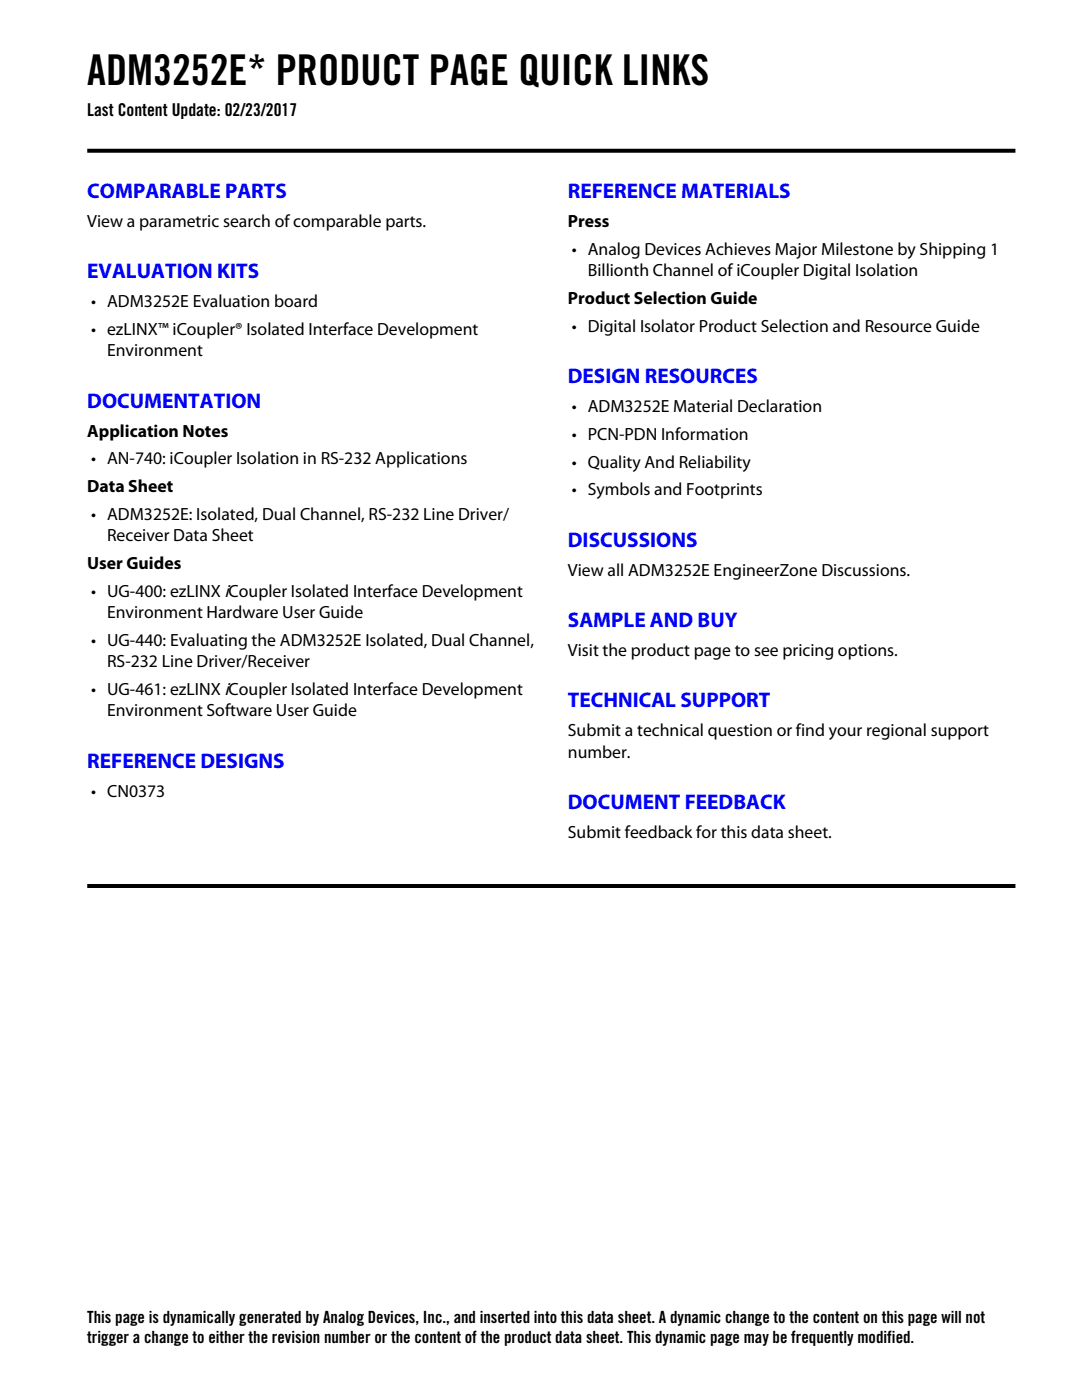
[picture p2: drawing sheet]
<svg xmlns="http://www.w3.org/2000/svg" width="216mm" height="279mm" viewBox="0 0 216 279" stroke-linecap="round" stroke-linejoin="round" font-family="sans-serif">
<defs><g id="words">
<text font-size="8.5" x="17.4" y="17">ADM3252E* PRODUCT PAGE QUICK LINKS</text>
<g font-size="4.2" fill="#00f">
<text x="17.4" y="39.5">COMPARABLE PARTS</text>
<text x="113.3" y="39.5">REFERENCE MATERIALS</text>
<text x="17.4" y="55.5">EVALUATION KITS</text>
<text x="113.3" y="76.4">DESIGN RESOURCES</text>
<text x="17.4" y="81.3">DOCUMENTATION</text>
<text x="113.3" y="109.1">DISCUSSIONS</text>
<text x="113.3" y="125.1">SAMPLE AND BUY</text>
<text x="113.3" y="141.2">TECHNICAL SUPPORT</text>
<text x="17.4" y="153.2">REFERENCE DESIGNS</text>
<text x="113.3" y="161.4">DOCUMENT FEEDBACK</text>
</g>
<g font-size="3.5">
<text x="17.4" y="23.1">Last Content Update: 02/23/2017</text>
<text x="17.4" y="45.3">View a parametric search of comparable parts.</text>
<text x="113.3" y="45.3">Press</text>
<text x="114.1" y="50.8">• Analog Devices Achieves Major Milestone by Shipping 1</text>
<text x="117.3" y="55.1">Billionth Channel of iCoupler Digital Isolation</text>
<text x="18.2" y="61.3">• ADM3252E Evaluation board</text>
<text x="113.3" y="60.6">Product Selection Guide</text>
<text x="18.2" y="66.9">• ezLINX™ iCoupler® Isolated Interface Development</text>
<text x="21.4" y="71.1">Environment</text>
<text x="114.1" y="66.2">• Digital Isolator Product Selection and Resource Guide</text>
<text x="114.1" y="82.2">• ADM3252E Material Declaration</text>
<text x="17.4" y="87.1">Application Notes</text>
<text x="114.1" y="87.8">• PCN-PDN Information</text>
<text x="18.2" y="92.7">• AN-740: iCoupler Isolation in RS-232 Applications</text>
<text x="114.1" y="93.3">• Quality And Reliability</text>
<text x="17.4" y="98.2">Data Sheet</text>
<text x="114.1" y="98.9">• Symbols and Footprints</text>
<text x="18.2" y="103.8">• ADM3252E: Isolated, Dual Channel, RS-232 Line Driver/</text>
<text x="17.4" y="113.6">User Guides</text>
<text x="21.4" y="108">Receiver Data Sheet</text>
<text x="18.2" y="119.1">• UG-400: ezLINX iCoupler Isolated Interface Development</text>
<text x="113.3" y="114.9">View all ADM3252E EngineerZone Discussions.</text>
<text x="21.4" y="123.4">Environment Hardware User Guide</text>
<text x="18.2" y="128.9">• UG-440: Evaluating the ADM3252E Isolated, Dual Channel,</text>
<text x="113.3" y="130.9">Visit the product page to see pricing options.</text>
<text x="21.4" y="133.2">RS-232 Line Driver/Receiver</text>
<text x="18.2" y="138.7">• UG-461: ezLINX iCoupler Isolated Interface Development</text>
<text x="21.4" y="143">Environment Software User Guide</text>
<text x="113.3" y="147">Submit a technical question or find your regional support</text>
<text x="113.3" y="151.2">number.</text>
<text x="18.2" y="159">• CN0373</text>
<text x="113.3" y="167.2">Submit feedback for this data sheet.</text>
</g>
<g font-size="3.4">
<text x="17.4" y="264.1">This page is dynamically generated by Analog Devices, Inc., and inserted into this data sheet. A dynamic change to the content on this page will not</text>
<text x="17.4" y="268.1">trigger a change to either the revision number or the content of the product data sheet. This dynamic page may be frequently modified.</text>
</g>
</g></defs>
<g fill="#000">
<path d="M17.4 29.7h92.4l.4 .8h-92.8zM109.8 29.7h92.8v.8h-92.4z"/>
<path d="M17.4 176.4h92.4l.4 .8h-92.8zM109.8 176.4h92.8v.8h-92.4z"/>
</g>
<use href="#words"/>
</svg>
